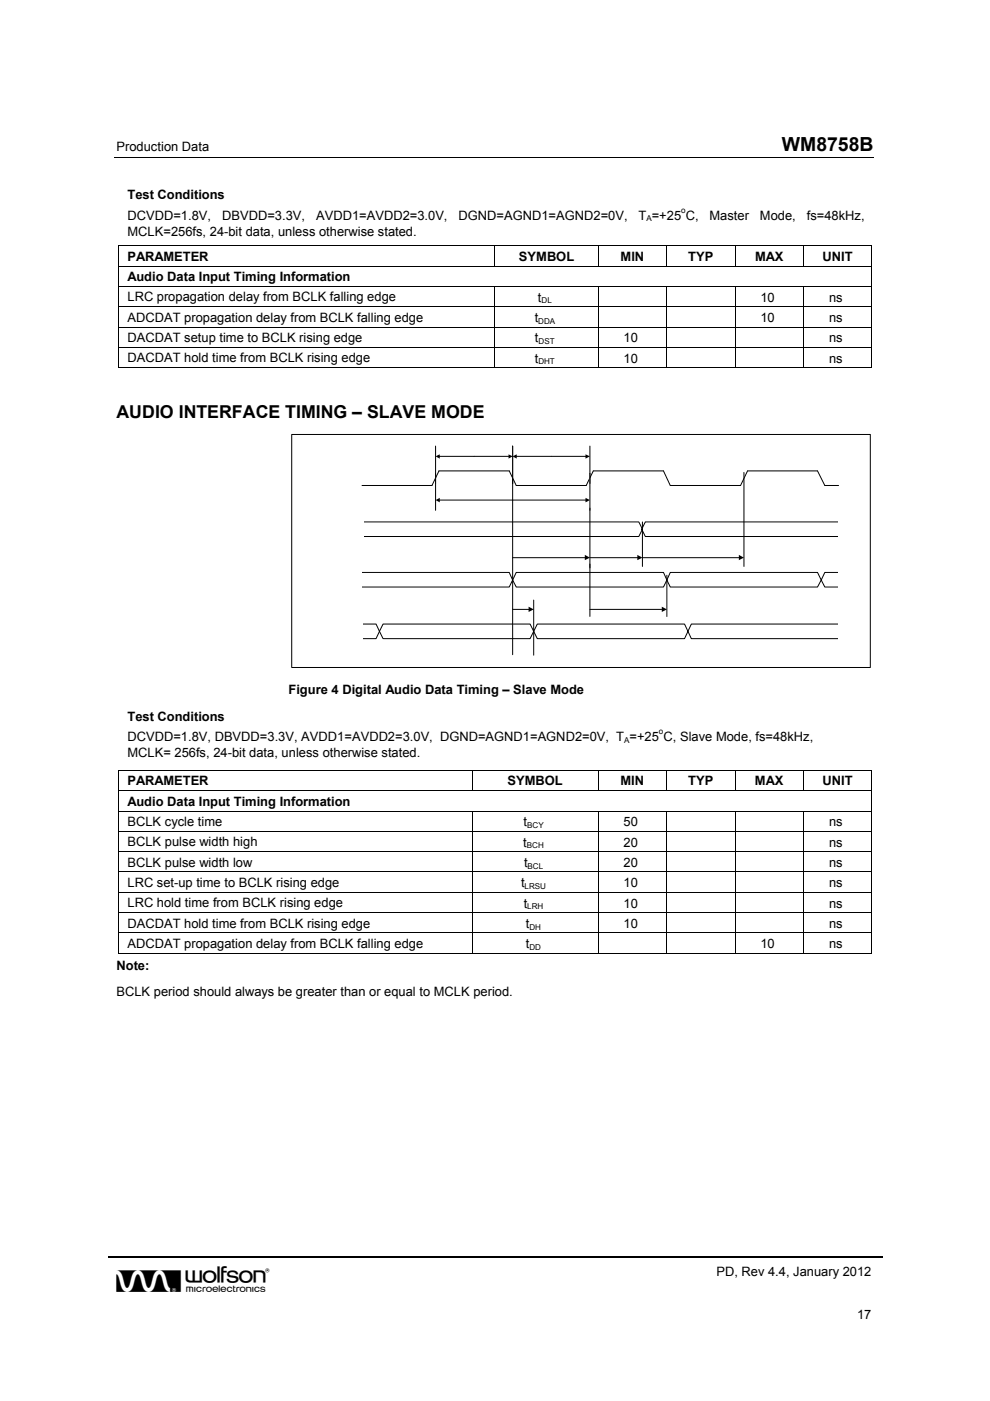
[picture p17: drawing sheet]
<svg xmlns="http://www.w3.org/2000/svg" width="210mm" height="297mm" viewBox="0 0 210 297" stroke-linecap="round" stroke-linejoin="round" font-family="sans-serif">
<defs><g id="words">
<text font-size="6.9" x="24.7" y="274">w</text>
<text font-size="4.1" x="165.8" y="32.1">WM8758B</text>
<text font-size="3.8" x="24.7" y="88.5">AUDIO INTERFACE TIMING – SLAVE MODE</text>
<g font-size="2.7">
<text x="24.7" y="32.1">Production Data</text>
<text x="27" y="42.1">Test Conditions</text>
<text x="27" y="46.6">DCVDD=1.8V,</text>
<text x="47.1" y="46.6">DBVDD=3.3V,</text>
<text x="67" y="46.6">AVDD1=AVDD2=3.0V,</text>
<text x="97.2" y="46.6">DGND=AGND1=AGND2=0V,</text>
<text x="135.4" y="46.6">T =+25 C,</text>
<text x="150.4" y="46.6">Master</text>
<text x="161.1" y="46.6">Mode,</text>
<text x="171.1" y="46.6">fs=48kHz,</text>
<text x="27" y="50">MCLK=256fs, 24-bit data, unless otherwise stated.</text>
<text x="27" y="55.3">PARAMETER</text>
<text x="27" y="59.6">Audio Data Input Timing Information</text>
<text x="110" y="55.3">SYMBOL</text>
<text x="131.6" y="55.3">MIN</text>
<text x="145.9" y="55.3">TYP</text>
<text x="160.1" y="55.3">MAX</text>
<text x="174.4" y="55.3">UNIT</text>
<text x="27" y="63.9">LRC propagation delay from BCLK falling edge</text>
<text x="114.1" y="64">t</text>
<text x="161.2" y="64">10</text>
<text x="175.8" y="64">ns</text>
<text x="27" y="68.2">ADCDAT propagation delay from BCLK falling edge</text>
<text x="113.4" y="68.3">t</text>
<text x="161.2" y="68.3">10</text>
<text x="175.8" y="68.3">ns</text>
<text x="27" y="72.5">DACDAT setup time to BCLK rising edge</text>
<text x="27" y="76.8">DACDAT hold time from BCLK rising edge</text>
<text x="113.4" y="76.9">t</text>
<text x="113.4" y="72.6">t</text>
<text x="132.2" y="76.9">10</text>
<text x="132.2" y="72.6">10</text>
<text x="175.8" y="76.9">ns</text>
<text x="175.8" y="72.6">ns</text>
<text x="61.2" y="147.2">Figure 4 Digital Audio Data Timing – Slave Mode</text>
<text x="27" y="153">Test Conditions</text>
<text x="27" y="157.1">DCVDD=1.8V, DBVDD=3.3V, AVDD1=AVDD2=3.0V, DGND=AGND1=AGND2=0V, T =+25 C, Slave Mode, fs=48kHz,</text>
<text x="27" y="160.5">MCLK= 256fs, 24-bit data, unless otherwise stated.</text>
<text x="27" y="166.5">PARAMETER</text>
<text x="107.6" y="166.5">SYMBOL</text>
<text x="131.6" y="166.5">MIN</text>
<text x="145.9" y="166.5">TYP</text>
<text x="160.1" y="166.5">MAX</text>
<text x="174.4" y="166.5">UNIT</text>
<text x="27" y="170.9">Audio Data Input Timing Information</text>
<text x="27" y="175.2">BCLK cycle time</text>
<text x="27" y="179.5">BCLK pulse width high</text>
<text x="111" y="179.5">t</text>
<text x="111" y="175.2">t</text>
<text x="132.2" y="175.2">50</text>
<text x="132.2" y="179.5">20</text>
<text x="175.8" y="175.2">ns</text>
<text x="175.8" y="179.5">ns</text>
<text x="27" y="183.7">BCLK pulse width low</text>
<text x="111.1" y="183.8">t</text>
<text x="132.2" y="183.8">20</text>
<text x="175.8" y="183.8">ns</text>
<text x="27" y="188.1">LRC set-up time to BCLK rising edge</text>
<text x="110.5" y="188.1">t</text>
<text x="132.2" y="188.1">10</text>
<text x="175.8" y="188.1">ns</text>
<text x="27" y="192.4">LRC hold time from BCLK rising edge</text>
<text x="27" y="196.7">DACDAT hold time from BCLK rising edge</text>
<text x="111" y="192.4">t</text>
<text x="111.5" y="196.7">t</text>
<text x="132.2" y="192.4">10</text>
<text x="132.2" y="196.7">10</text>
<text x="175.8" y="192.4">ns</text>
<text x="175.8" y="196.7">ns</text>
<text x="27" y="201">ADCDAT propagation delay from BCLK falling edge</text>
<text x="111.5" y="201">t</text>
<text x="161.2" y="201">10</text>
<text x="175.8" y="201">ns</text>
<text x="24.7" y="205.6">Note:</text>
<text x="24.7" y="211.1">BCLK period should always be greater than or equal to MCLK period.</text>
<text x="151.9" y="270.6">PD, Rev 4.4, January 2012</text>
<text x="181.7" y="279.6">17</text>
</g>
<g font-size="1.7">
<text x="137.1" y="46.9">A</text>
<text x="144.4" y="45.2">o</text>
<text x="114.8" y="64.3">DL</text>
<text x="114.1" y="68.6">DDA</text>
<text x="114.2" y="77.3">DHT</text>
<text x="114.2" y="72.9">DST</text>
<text x="139.7" y="155.7">o</text>
<text x="132.3" y="157.5">A</text>
<text x="111.7" y="179.9">BCH</text>
<text x="111.8" y="175.6">BCY</text>
<text x="111.9" y="184.2">BCL</text>
<text x="111.2" y="188.5">LRSU</text>
<text x="111.8" y="192.8">LRH</text>
<text x="112.3" y="197.1">DH</text>
<text x="112.3" y="201.4">DD</text>
</g>
</g></defs>
<g fill="none" stroke="#000" stroke-width=".21">
<path d="M24.2 33.4h161.1M25.1 52.1h159.8M25.1 56.4h159.8M25.2 52.2v4.2M25.2 56.5v4.2M104.9 52.2v4.2M126.8 52.2v4.2M141.3 52.2v4.2M155.9 52.2v4.2M170.3 52.2v4.2M184.8 52.2v4.2M184.8 56.5v4.2"/>
<path d="M25.1 60.7h159.8M25.1 65h159.8M25.1 69.3h159.8M25.1 73.6h159.8M25.1 78h79.8M25.2 60.8v4.2M25.2 65.1v4.2M25.2 69.4v4.2M25.2 73.7v4.3M104.9 60.8v4.2M104.9 65.1v4.2M104.9 69.4v4.2"/>
<path d="M104.9 73.7v4.3M105 78h21.8M126.8 60.8v4.2M126.8 65.1v4.2M126.8 69.4v4.2M126.8 73.7v4.3M126.9 78h14.3M141.3 60.8v4.2M141.3 65.1v4.2M141.3 69.4v4.2M141.3 73.7v4.3M141.4 78h14.4"/>
<path d="M155.9 60.8v4.2M155.9 65.1v4.2M155.9 69.4v4.2M155.9 73.7v4.3M155.9 78h14.4M170.3 60.8v4.2M170.3 65.1v4.2M170.3 69.4v4.2M170.3 73.7v4.3M170.4 78h14.4M184.8 60.8v4.2M184.8 65.1v4.2"/>
<path d="M184.8 69.4v4.2M184.8 73.7v4.3M61.8 92.1h122.7v49.4h-122.7zM76.8 102.9h14.8l1.5-3.1h14.9l1.5 3.1h14.8l1.5-3.1h14.9l1.4 3.1h14.9l1.5-3.1h14.8l1.6 3.1h2.9M76.8 110.7h58.6l.8 1.5-.8 1.5h-58.6l-.8-1.5zM136.8 110.7h41.8l.7 1.5-.7 1.5h-41.8l-.7-1.5z"/>
</g>
<path d="M22.8 266.6h164.3" fill="none" stroke="#000" stroke-width=".32"/>
<path d="M25.1 52h.2v.2h-.2zM184.8 52h.1v.2h-.1zM184.8 77.9h.1v.1h-.1z" fill="#000"/>
<g fill="#fff">
<path d="M177.8 109.7h5.2v4.7h-5.2z"/>
<path d="M74.1 109.5h3v4.6h-3z"/>
</g>
<path d="M92.4 94.6v7.9zM108.7 94.6v7.9z" fill-rule="evenodd" fill="#fff"/>
<path d="M92.4 94.6v7.9zM93.1 96.8h14.8M108.7 94.6v7.9z" fill="none" stroke="#000" stroke-width=".21"/>
<path d="M92.4 96.8l.8-.5v.9zM107.8 96.3l.9 .5-.9 .4z" fill="#000"/>
<path d="M108.7 94.6v7.9zM125.1 94.6v7.9z" fill-rule="evenodd" fill="#fff"/>
<path d="M108.7 94.6v7.9zM109.5 96.8h14.7M125.1 94.6v7.9z" fill="none" stroke="#000" stroke-width=".21"/>
<path d="M108.7 96.8l.9-.5v.9zM124.1 96.3l1 .5-1 .4z" fill="#000"/>
<path d="M92.4 100.3v7.9zM125.1 100.3v7.9z" fill-rule="evenodd" fill="#fff"/>
<path d="M92.4 100.3v7.9zM93.1 106h31.1M125.1 100.3v7.9zM76 121.4h32l.7 1.6-.7 1.5h-32l-.7-1.5zM109.5 121.4h31.2l.7 1.6-.7 1.5h-31.2l-.8-1.5zM142.1 121.4h31.2l.8 1.6-.8 1.5h-31.2l-.7-1.5zM174.9 121.4h4.4l.8 1.6-.8 1.5h-4.4l-.8-1.5z" fill="none" stroke="#000" stroke-width=".21"/>
<path d="M92.4 106l.8-.4v.9zM124.1 105.6l1 .4-1 .5z" fill="#000"/>
<g fill="#fff">
<path d="M73.7 120.7h2.9v4.6h-2.9z"/>
<path d="M177.7 120.3h5.2v4.6h-5.2z"/>
</g>
<path d="M75.3 132.3h4.4l.8 1.6-.8 1.5h-4.4l-.8-1.5zM81.2 132.3h31.2l.8 1.6-.8 1.5h-31.2l-.7-1.5zM113.9 132.3h31.2l.8 1.6-.8 1.5h-31.2l-.7-1.5zM146.6 132.3h32l.7 1.6-.7 1.5h-32l-.7-1.5z" fill="none" stroke="#000" stroke-width=".21"/>
<g fill="#fff">
<path d="M177.8 131.2h3v4.7h-3z"/>
<path d="M71.7 131.2h5.2v4.7h-5.2z"/>
</g>
<g fill="none" stroke="#000" stroke-width=".21">
<path d="M108.7 101.8v37M108.7 118.2h15.4M125.1 118.2h10.1M125.1 107.7v23M136.2 118.2h20.6M136.2 110.7v9.4M157.7 100.2v19.9M108.7 129.2h3.5M113.2 127.2v11.7M125.1 129.2h15.4M141.4 122v8.7M25.1 163.4h159.8"/>
<path d="M25.1 167.7h159.8M25.1 172h159.8M25.1 176.3h159.8M25.2 163.4v4.2M25.2 167.7v4.2M25.2 172v4.2M25.2 176.3v4.2M100.1 163.4v4.2M100.1 172v4.2M100.1 176.3v4.2M126.8 163.4v4.2M126.8 172v4.2"/>
<path d="M126.8 176.3v4.2M141.3 163.4v4.2M141.3 172v4.2M141.3 176.3v4.2M155.9 163.4v4.2M155.9 172v4.2M155.9 176.3v4.2M170.3 163.4v4.2M170.3 172v4.2M170.3 176.3v4.2M184.8 163.4v4.2M184.8 167.7v4.2"/>
<path d="M184.8 172v4.2M184.8 176.3v4.2M25.1 180.6h159.8M25.1 184.9h159.8M25.1 189.2h159.8M25.1 193.5h159.8M25.1 197.8h159.8M25.2 180.6v4.2M25.2 185v4.1M25.2 189.3v4.1M25.2 193.5v4.2M25.2 197.9v4.3"/>
<path d="M100.1 180.6v4.2M100.1 185v4.1M100.1 189.3v4.1M100.1 193.5v4.2M100.1 197.9v4.3M126.8 180.6v4.2M126.8 185v4.1M126.8 189.3v4.1M126.8 193.5v4.2M126.8 197.9v4.3M141.3 180.6v4.2M141.3 185v4.1"/>
<path d="M141.3 189.3v4.1M141.3 193.5v4.2M141.3 197.9v4.3M155.9 180.6v4.2M155.9 185v4.1M155.9 189.3v4.1M155.9 193.5v4.2M155.9 197.9v4.3M170.3 180.6v4.2M170.3 185v4.1M170.3 189.3v4.1M170.3 193.5v4.2"/>
<path d="M170.3 197.9v4.3M184.8 180.6v4.2M184.8 185v4.1M184.8 189.3v4.1M184.8 193.5v4.2M184.8 197.9v4.3M25.1 202.1h74.9M100.2 202.1h26.6M126.9 202.1h14.3M141.4 202.1h14.4M155.9 202.1h14.4M170.4 202.1h14.4"/>
</g>
<path d="M124 117.6l1.1 .6-1.1 .6zM135.1 117.6l1.1 .6-1.1 .6zM156.7 117.6l1 .6-1 .6zM112.1 128.6l1.1 .6-1.1 .6zM140.3 128.6l1.1 .6-1.1 .6z" fill="#000"/>
<path d="M25.1 163.3h.2v.1h-.2zM184.8 163.3h.1v.1h-.1zM184.8 202h.1v.2h-.1z" fill="#000"/>
<use href="#words"/>
</svg>
